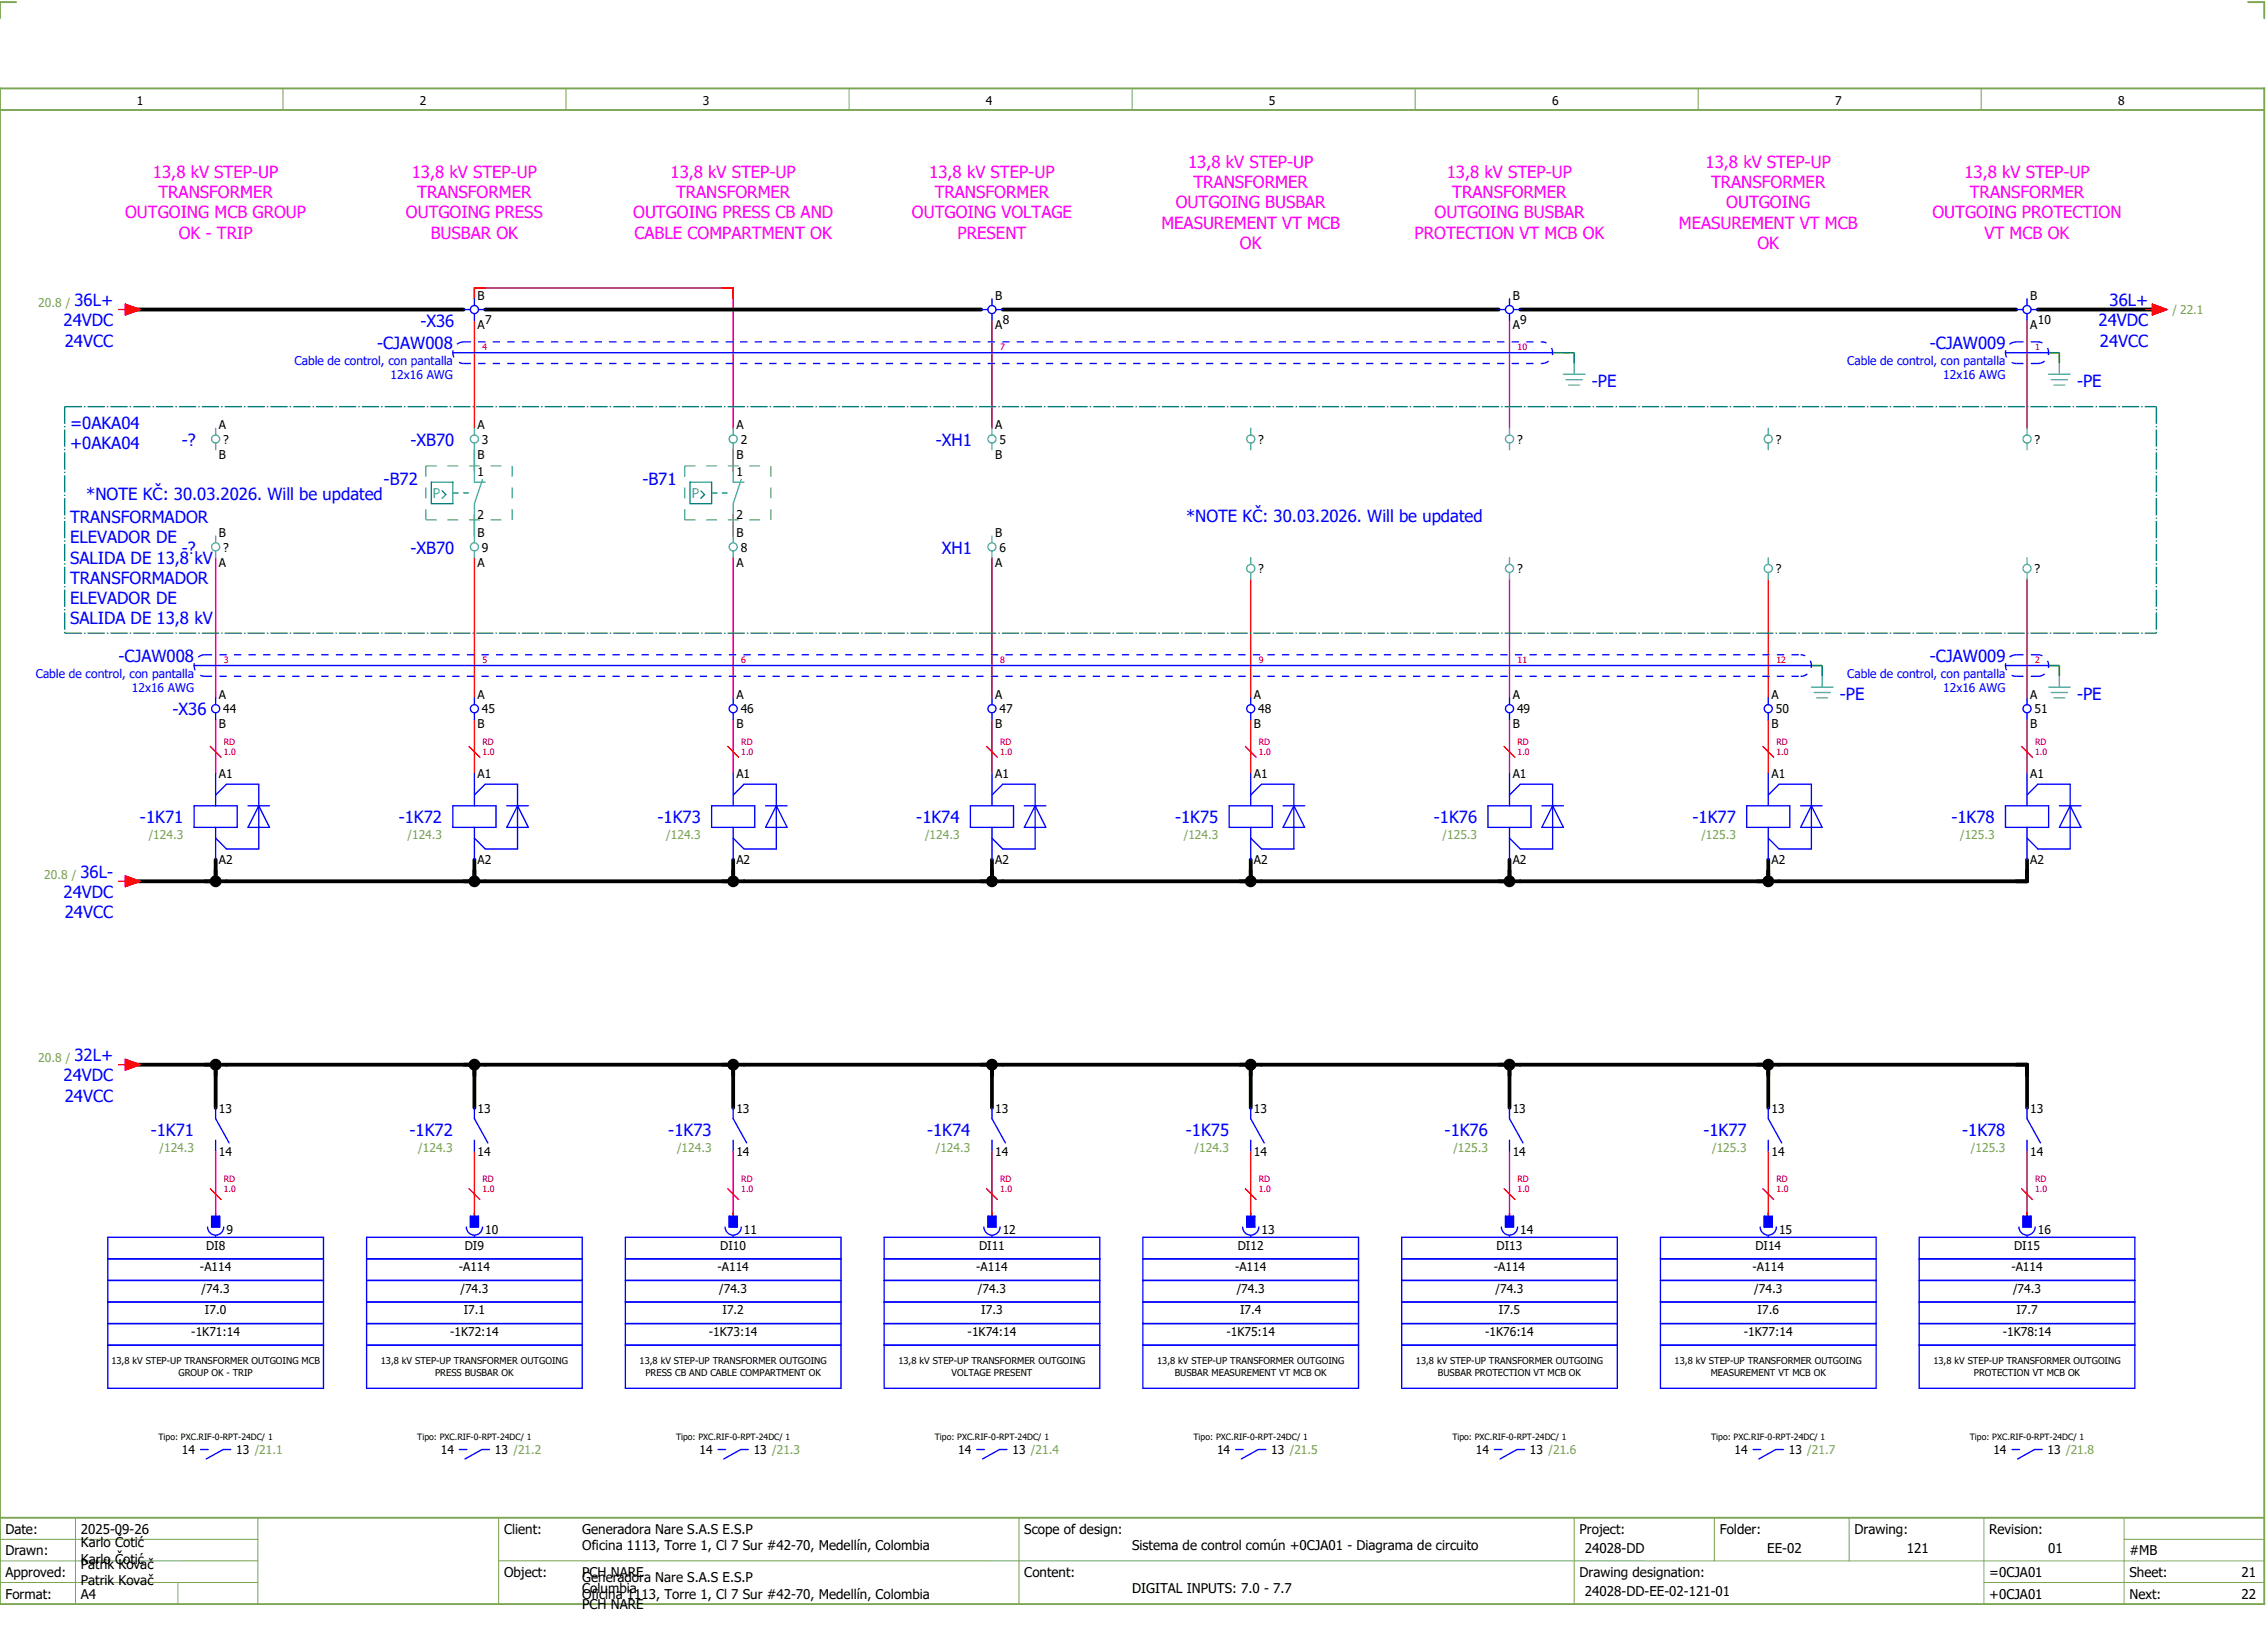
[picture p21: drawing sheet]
<svg xmlns="http://www.w3.org/2000/svg" width="421mm" height="301mm" viewBox="0 0 421 301" stroke-linecap="round" stroke-linejoin="round" font-family="sans-serif">
<defs><g id="words">
<g font-size="3.1" fill="#f0f">
<text x="28.4" y="33">13,8 kV STEP-UP</text>
<text x="76.4" y="33">13,8 kV STEP-UP</text>
<text x="124.4" y="33">13,8 kV STEP-UP</text>
<text x="172.4" y="33">13,8 kV STEP-UP</text>
<text x="220.4" y="31.1">13,8 kV STEP-UP</text>
<text x="221.4" y="34.9">TRANSFORMER</text>
<text x="268.4" y="33">13,8 kV STEP-UP</text>
<text x="316.4" y="31.1">13,8 kV STEP-UP</text>
<text x="317.4" y="34.9">TRANSFORMER</text>
<text x="364.4" y="33">13,8 kV STEP-UP</text>
<text x="23.2" y="40.5">OUTGOING MCB GROUP</text>
<text x="29.4" y="36.8">TRANSFORMER</text>
<text x="75.3" y="40.5">OUTGOING PRESS</text>
<text x="77.4" y="36.8">TRANSFORMER</text>
<text x="117.4" y="40.5">OUTGOING PRESS CB AND</text>
<text x="125.4" y="36.8">TRANSFORMER</text>
<text x="169.2" y="40.5">OUTGOING VOLTAGE</text>
<text x="173.4" y="36.8">TRANSFORMER</text>
<text x="218.1" y="38.6">OUTGOING BUSBAR</text>
<text x="266.1" y="40.5">OUTGOING BUSBAR</text>
<text x="269.4" y="36.8">TRANSFORMER</text>
<text x="320.2" y="38.6">OUTGOING</text>
<text x="358.5" y="40.5">OUTGOING PROTECTION</text>
<text x="365.4" y="36.8">TRANSFORMER</text>
<text x="33.1" y="44.3">OK - TRIP</text>
<text x="79.9" y="44.3">BUSBAR OK</text>
<text x="117.7" y="44.3">CABLE COMPARTMENT OK</text>
<text x="177.6" y="44.3">PRESENT</text>
<text x="215.4" y="42.4">MEASUREMENT VT MCB</text>
<text x="230" y="46.1">OK</text>
<text x="262.4" y="44.3">PROTECTION VT MCB OK</text>
<text x="311.4" y="42.4">MEASUREMENT VT MCB</text>
<text x="326" y="46.1">OK</text>
<text x="368.1" y="44.3">VT MCB OK</text>
</g>
<g font-size="3.1" fill="#00f">
<text x="13.8" y="56.8">36L+</text>
<text x="391.3" y="56.8">36L+</text>
<text x="11.8" y="60.5">24VDC</text>
<text x="12" y="64.3">24VCC</text>
<text x="70" y="64.8">-CJAW008</text>
<text x="78" y="60.7">-X36</text>
<text x="358" y="64.8">-CJAW009</text>
<text x="389.3" y="60.5">24VDC</text>
<text x="389.5" y="64.3">24VCC</text>
<text x="295.3" y="71.7">-PE</text>
<text x="385.3" y="71.7">-PE</text>
<text x="13" y="79.5">=0AKA04</text>
<text x="13" y="83.3">+0AKA04</text>
<text x="33.7" y="82.6">-?</text>
<text x="76.1" y="82.6">-XB70</text>
<text x="173.6" y="82.6">-XH1</text>
<text x="16" y="92.8">*NOTE KČ: 30.03.2026. Will be updated</text>
<text x="71.2" y="90">-B72</text>
<text x="119.2" y="90">-B71</text>
<text x="13" y="97">TRANSFORMADOR</text>
<text x="13" y="100.8">ELEVADOR DE</text>
<text x="220" y="96.8">*NOTE KČ: 30.03.2026. Will be updated</text>
<text x="13" y="104.5">SALIDA DE 13,8 kV</text>
<text x="33.7" y="102.6">-?</text>
<text x="76.1" y="102.6">-XB70</text>
<text x="174.7" y="102.6">XH1</text>
<text x="13" y="108.3">TRANSFORMADOR</text>
<text x="13" y="112">ELEVADOR DE</text>
<text x="13" y="115.8">SALIDA DE 13,8 kV</text>
<text x="22" y="122.8">-CJAW008</text>
<text x="358" y="122.8">-CJAW009</text>
<text x="341.3" y="129.7">-PE</text>
<text x="385.3" y="129.7">-PE</text>
<text x="32" y="132.6">-X36</text>
<text x="26" y="152.6">-1K71</text>
<text x="74" y="152.6">-1K72</text>
<text x="122" y="152.6">-1K73</text>
<text x="170" y="152.6">-1K74</text>
<text x="218" y="152.6">-1K75</text>
<text x="266" y="152.6">-1K76</text>
<text x="314" y="152.6">-1K77</text>
<text x="362" y="152.6">-1K78</text>
<text x="11.8" y="166.5">24VDC</text>
<text x="14.9" y="162.8">36L-</text>
<text x="12" y="170.3">24VCC</text>
<text x="13.8" y="196.8">32L+</text>
<text x="11.8" y="200.5">24VDC</text>
<text x="12" y="204.3">24VCC</text>
<text x="28" y="210.6">-1K71</text>
<text x="76" y="210.6">-1K72</text>
<text x="124" y="210.6">-1K73</text>
<text x="172" y="210.6">-1K74</text>
<text x="220" y="210.6">-1K75</text>
<text x="268" y="210.6">-1K76</text>
<text x="316" y="210.6">-1K77</text>
<text x="364" y="210.6">-1K78</text>
</g>
<g font-size="2.5" fill="#52a5a5">
<text x="80.3" y="92.4">P</text>
<text x="128.3" y="92.4">P</text>
</g>
<g font-size="2.5">
<text x="1" y="284.4">Date:</text>
<text x="15" y="286.9">Karlo Čotić</text>
<text x="15" y="284.4">2025-09-26</text>
<text x="93.5" y="284.4">Client:</text>
<text x="108" y="284.4">Generadora Nare S.A.S E.S.P</text>
<text x="108" y="287.4">Oficina 1113, Torre 1, Cl 7 Sur #42-70, Medellín, Colombia</text>
<text x="190" y="284.4">Scope of design:</text>
<text x="210" y="287.4">Sistema de control común +0CJA01 - Diagrama de circuito</text>
<text x="293" y="284.4">Project:</text>
<text x="294" y="287.9">24028-DD</text>
<text x="319" y="284.4">Folder:</text>
<text x="327.8" y="287.9">EE-02</text>
<text x="344" y="284.4">Drawing:</text>
<text x="353.7" y="287.9">121</text>
<text x="369" y="284.4">Revision:</text>
<text x="379.9" y="287.9">01</text>
<text x="1" y="288.4">Drawn:</text>
<text x="1" y="292.4">Approved:</text>
<text x="15" y="289.9">Karlo Čotić</text>
<text x="15" y="290.9">Patrik Kovač</text>
<text x="15" y="293.9">Patrik Kovač</text>
<text x="93.5" y="292.4">Object:</text>
<text x="108" y="293.4">Generadora Nare S.A.S E.S.P</text>
<text x="108" y="292.4">PCH NARE</text>
<text x="190" y="292.4">Content:</text>
<text x="293" y="292.4">Drawing designation:</text>
<text x="369" y="292.4">=0CJA01</text>
<text x="395" y="292.4">Sheet:</text>
<text x="395" y="288.4">#MB</text>
<text x="415.8" y="292.4">21</text>
<text x="1" y="296.4">Format:</text>
<text x="15" y="296.4">A4</text>
<text x="108" y="296.4">Oficina 1113, Torre 1, Cl 7 Sur #42-70, Medellín, Colombia</text>
<text x="108" y="295.4">Columbia</text>
<text x="108" y="298.4">PCH NARE</text>
<text x="210" y="295.4">DIGITAL INPUTS: 7.0 - 7.7</text>
<text x="294" y="295.9">24028-DD-EE-02-121-01</text>
<text x="369" y="296.4">+0CJA01</text>
<text x="395" y="296.4">Next:</text>
<text x="415.8" y="296.4">22</text>
</g>
<g font-size="2.2">
<text x="25.4" y="19.4">1</text>
<text x="77.9" y="19.4">2</text>
<text x="130.4" y="19.4">3</text>
<text x="182.9" y="19.4">4</text>
<text x="235.4" y="19.4">5</text>
<text x="287.9" y="19.4">6</text>
<text x="340.4" y="19.4">7</text>
<text x="392.9" y="19.4">8</text>
<text x="88.6" y="55.5">B</text>
<text x="184.6" y="55.5">B</text>
<text x="280.6" y="55.5">B</text>
<text x="376.6" y="55.5">B</text>
<text x="88.6" y="61">A</text>
<text x="90" y="60">7</text>
<text x="184.6" y="61">A</text>
<text x="186" y="60">8</text>
<text x="280.6" y="61">A</text>
<text x="282" y="60">9</text>
<text x="376.6" y="61">A</text>
<text x="378" y="60">10</text>
<text x="40.6" y="79.5">A</text>
<text x="41.4" y="82.3">?</text>
<text x="88.6" y="79.5">A</text>
<text x="89.4" y="82.3">3</text>
<text x="136.6" y="79.5">A</text>
<text x="137.4" y="82.3">2</text>
<text x="184.6" y="79.5">A</text>
<text x="185.4" y="82.3">5</text>
<text x="233.4" y="82.3">?</text>
<text x="281.4" y="82.3">?</text>
<text x="329.4" y="82.3">?</text>
<text x="377.4" y="82.3">?</text>
<text x="40.6" y="85">B</text>
<text x="88.6" y="85">B</text>
<text x="88.6" y="88.3">1</text>
<text x="136.6" y="85">B</text>
<text x="136.6" y="88.3">1</text>
<text x="184.6" y="85">B</text>
<text x="40.6" y="99.5">B</text>
<text x="88.6" y="99.5">B</text>
<text x="88.6" y="96.2">2</text>
<text x="136.6" y="99.5">B</text>
<text x="136.6" y="96.2">2</text>
<text x="184.6" y="99.5">B</text>
<text x="40.6" y="105">A</text>
<text x="41.4" y="102.3">?</text>
<text x="88.6" y="105">A</text>
<text x="89.4" y="102.3">9</text>
<text x="136.6" y="105">A</text>
<text x="137.4" y="102.3">8</text>
<text x="184.6" y="105">A</text>
<text x="185.4" y="102.3">6</text>
<text x="233.4" y="106.3">?</text>
<text x="281.4" y="106.3">?</text>
<text x="329.4" y="106.3">?</text>
<text x="377.4" y="106.3">?</text>
<text x="40.6" y="129.5">A</text>
<text x="88.6" y="129.5">A</text>
<text x="136.6" y="129.5">A</text>
<text x="184.6" y="129.5">A</text>
<text x="232.6" y="129.5">A</text>
<text x="280.6" y="129.5">A</text>
<text x="328.6" y="129.5">A</text>
<text x="376.6" y="129.5">A</text>
<text x="40.6" y="135">B</text>
<text x="41.4" y="132.3">44</text>
<text x="88.6" y="135">B</text>
<text x="89.4" y="132.3">45</text>
<text x="136.6" y="135">B</text>
<text x="137.4" y="132.3">46</text>
<text x="184.6" y="135">B</text>
<text x="185.4" y="132.3">47</text>
<text x="232.6" y="135">B</text>
<text x="233.4" y="132.3">48</text>
<text x="280.6" y="135">B</text>
<text x="281.4" y="132.3">49</text>
<text x="328.6" y="135">B</text>
<text x="329.4" y="132.3">50</text>
<text x="376.6" y="135">B</text>
<text x="377.4" y="132.3">51</text>
<text x="40.6" y="144.3">A1</text>
<text x="88.6" y="144.3">A1</text>
<text x="136.6" y="144.3">A1</text>
<text x="184.6" y="144.3">A1</text>
<text x="232.6" y="144.3">A1</text>
<text x="280.6" y="144.3">A1</text>
<text x="328.6" y="144.3">A1</text>
<text x="376.6" y="144.3">A1</text>
<text x="40.6" y="160.2">A2</text>
<text x="88.6" y="160.2">A2</text>
<text x="136.6" y="160.2">A2</text>
<text x="184.6" y="160.2">A2</text>
<text x="232.6" y="160.2">A2</text>
<text x="280.6" y="160.2">A2</text>
<text x="328.6" y="160.2">A2</text>
<text x="376.6" y="160.2">A2</text>
<text x="40.6" y="206.3">13</text>
<text x="88.6" y="206.3">13</text>
<text x="136.6" y="206.3">13</text>
<text x="184.6" y="206.3">13</text>
<text x="232.6" y="206.3">13</text>
<text x="280.6" y="206.3">13</text>
<text x="328.6" y="206.3">13</text>
<text x="376.6" y="206.3">13</text>
<text x="40.6" y="214.2">14</text>
<text x="88.6" y="214.2">14</text>
<text x="136.6" y="214.2">14</text>
<text x="184.6" y="214.2">14</text>
<text x="232.6" y="214.2">14</text>
<text x="280.6" y="214.2">14</text>
<text x="328.6" y="214.2">14</text>
<text x="376.6" y="214.2">14</text>
<text x="38.2" y="231.8">DI8</text>
<text x="42" y="228.7">9</text>
<text x="86.2" y="231.8">DI9</text>
<text x="90" y="228.7">10</text>
<text x="133.6" y="231.8">DI10</text>
<text x="138" y="228.7">11</text>
<text x="181.6" y="231.8">DI11</text>
<text x="186" y="228.7">12</text>
<text x="229.6" y="231.8">DI12</text>
<text x="234" y="228.7">13</text>
<text x="277.6" y="231.8">DI13</text>
<text x="282" y="228.7">14</text>
<text x="325.6" y="231.8">DI14</text>
<text x="330" y="228.7">15</text>
<text x="373.6" y="231.8">DI15</text>
<text x="378" y="228.7">16</text>
<text x="37.1" y="235.6">-A114</text>
<text x="37.4" y="239.6">/74.3</text>
<text x="85.1" y="235.6">-A114</text>
<text x="85.4" y="239.6">/74.3</text>
<text x="133.1" y="235.6">-A114</text>
<text x="133.4" y="239.6">/74.3</text>
<text x="181.1" y="235.6">-A114</text>
<text x="181.4" y="239.6">/74.3</text>
<text x="229.1" y="235.6">-A114</text>
<text x="229.4" y="239.6">/74.3</text>
<text x="277.1" y="235.6">-A114</text>
<text x="277.4" y="239.6">/74.3</text>
<text x="325.1" y="235.6">-A114</text>
<text x="325.4" y="239.6">/74.3</text>
<text x="373.1" y="235.6">-A114</text>
<text x="373.4" y="239.6">/74.3</text>
<text x="38" y="243.6">I7.0</text>
<text x="86" y="243.6">I7.1</text>
<text x="134" y="243.6">I7.2</text>
<text x="182" y="243.6">I7.3</text>
<text x="230" y="243.6">I7.4</text>
<text x="278" y="243.6">I7.5</text>
<text x="326" y="243.6">I7.6</text>
<text x="374" y="243.6">I7.7</text>
<text x="35.5" y="247.6">-1K71:14</text>
<text x="83.5" y="247.6">-1K72:14</text>
<text x="131.5" y="247.6">-1K73:14</text>
<text x="179.5" y="247.6">-1K74:14</text>
<text x="227.5" y="247.6">-1K75:14</text>
<text x="275.5" y="247.6">-1K76:14</text>
<text x="323.5" y="247.6">-1K77:14</text>
<text x="371.5" y="247.6">-1K78:14</text>
<text x="33.8" y="269.6">14</text>
<text x="43.8" y="269.6">13 /21.1</text>
<text x="81.8" y="269.6">14</text>
<text x="91.8" y="269.6">13 /21.2</text>
<text x="129.8" y="269.6">14</text>
<text x="139.8" y="269.6">13 /21.3</text>
<text x="177.8" y="269.6">14</text>
<text x="187.8" y="269.6">13 /21.4</text>
<text x="225.8" y="269.6">14</text>
<text x="235.8" y="269.6">13 /21.5</text>
<text x="273.8" y="269.6">14</text>
<text x="283.8" y="269.6">13 /21.6</text>
<text x="321.8" y="269.6">14</text>
<text x="331.8" y="269.6">13 /21.7</text>
<text x="369.8" y="269.6">14</text>
<text x="379.8" y="269.6">13 /21.8</text>
</g>
<g font-size="2.2" fill="#7ca552">
<text x="7.1" y="56.9">20.8 /</text>
<text x="403" y="58.3">/ 22.1</text>
<text x="27.6" y="155.5">/124.3</text>
<text x="75.6" y="155.5">/124.3</text>
<text x="123.6" y="155.5">/124.3</text>
<text x="171.6" y="155.5">/124.3</text>
<text x="219.6" y="155.5">/124.3</text>
<text x="267.6" y="155.5">/125.3</text>
<text x="315.6" y="155.5">/125.3</text>
<text x="363.6" y="155.5">/125.3</text>
<text x="8.2" y="162.9">20.8 /</text>
<text x="7.1" y="196.9">20.8 /</text>
<text x="29.6" y="213.5">/124.3</text>
<text x="77.6" y="213.5">/124.3</text>
<text x="125.6" y="213.5">/124.3</text>
<text x="173.6" y="213.5">/124.3</text>
<text x="221.6" y="213.5">/124.3</text>
<text x="269.6" y="213.5">/125.3</text>
<text x="317.6" y="213.5">/125.3</text>
<text x="365.6" y="213.5">/125.3</text>
</g>
<g font-size="2.2" fill="#00f">
<text x="54.6" y="67.6">Cable de control, con pantalla</text>
<text x="72.5" y="70.3">12x16 AWG</text>
<text x="342.6" y="67.6">Cable de control, con pantalla</text>
<text x="360.5" y="70.3">12x16 AWG</text>
<text x="6.6" y="125.6">Cable de control, con pantalla</text>
<text x="342.6" y="125.6">Cable de control, con pantalla</text>
<text x="24.5" y="128.3">12x16 AWG</text>
<text x="360.5" y="128.3">12x16 AWG</text>
</g>
<g font-size="1.7">
<text x="20.7" y="252.9">13,8 kV STEP-UP TRANSFORMER OUTGOING MCB</text>
<text x="33.1" y="255">GROUP OK - TRIP</text>
<text x="70.6" y="252.9">13,8 kV STEP-UP TRANSFORMER OUTGOING</text>
<text x="80.7" y="255">PRESS BUSBAR OK</text>
<text x="118.6" y="252.9">13,8 kV STEP-UP TRANSFORMER OUTGOING</text>
<text x="119.7" y="255">PRESS CB AND CABLE COMPARTMENT OK</text>
<text x="166.6" y="252.9">13,8 kV STEP-UP TRANSFORMER OUTGOING</text>
<text x="176.5" y="255">VOLTAGE PRESENT</text>
<text x="214.6" y="252.9">13,8 kV STEP-UP TRANSFORMER OUTGOING</text>
<text x="217.9" y="255">BUSBAR MEASUREMENT VT MCB OK</text>
<text x="262.6" y="252.9">13,8 kV STEP-UP TRANSFORMER OUTGOING</text>
<text x="266.7" y="255">BUSBAR PROTECTION VT MCB OK</text>
<text x="310.6" y="252.9">13,8 kV STEP-UP TRANSFORMER OUTGOING</text>
<text x="317.3" y="255">MEASUREMENT VT MCB OK</text>
<text x="358.6" y="252.9">13,8 kV STEP-UP TRANSFORMER OUTGOING</text>
<text x="366.1" y="255">PROTECTION VT MCB OK</text>
</g>
<g font-size="1.6" fill="#f00">
<text x="89.5" y="64.9">4</text>
<text x="185.5" y="64.9">7</text>
<text x="281.5" y="64.9">10</text>
<text x="377.5" y="64.9">1</text>
<text x="41.5" y="122.9">3</text>
<text x="89.5" y="122.9">5</text>
<text x="137.5" y="122.9">6</text>
<text x="185.5" y="122.9">8</text>
<text x="233.5" y="122.9">9</text>
<text x="281.5" y="122.9">11</text>
<text x="329.5" y="122.9">12</text>
<text x="377.5" y="122.9">2</text>
<text x="41.5" y="140">1.0</text>
<text x="41.5" y="138.1">RD</text>
<text x="89.5" y="140">1.0</text>
<text x="89.5" y="138.1">RD</text>
<text x="137.5" y="140">1.0</text>
<text x="137.5" y="138.1">RD</text>
<text x="185.5" y="140">1.0</text>
<text x="185.5" y="138.1">RD</text>
<text x="233.5" y="140">1.0</text>
<text x="233.5" y="138.1">RD</text>
<text x="281.5" y="140">1.0</text>
<text x="281.5" y="138.1">RD</text>
<text x="329.5" y="140">1.0</text>
<text x="329.5" y="138.1">RD</text>
<text x="377.5" y="140">1.0</text>
<text x="377.5" y="138.1">RD</text>
<text x="41.5" y="221.1">1.0</text>
<text x="41.5" y="219.1">RD</text>
<text x="89.5" y="221.1">1.0</text>
<text x="89.5" y="219.1">RD</text>
<text x="137.5" y="221.1">1.0</text>
<text x="137.5" y="219.1">RD</text>
<text x="185.5" y="221.1">1.0</text>
<text x="185.5" y="219.1">RD</text>
<text x="233.5" y="221.1">1.0</text>
<text x="233.5" y="219.1">RD</text>
<text x="281.5" y="221.1">1.0</text>
<text x="281.5" y="219.1">RD</text>
<text x="329.5" y="221.1">1.0</text>
<text x="329.5" y="219.1">RD</text>
<text x="377.5" y="221.1">1.0</text>
<text x="377.5" y="219.1">RD</text>
</g>
<g font-size="1.6">
<text x="29.4" y="267.1">Tipo: PXC.RIF-0-RPT-24DC/ 1</text>
<text x="77.4" y="267.1">Tipo: PXC.RIF-0-RPT-24DC/ 1</text>
<text x="125.4" y="267.1">Tipo: PXC.RIF-0-RPT-24DC/ 1</text>
<text x="173.4" y="267.1">Tipo: PXC.RIF-0-RPT-24DC/ 1</text>
<text x="221.4" y="267.1">Tipo: PXC.RIF-0-RPT-24DC/ 1</text>
<text x="269.4" y="267.1">Tipo: PXC.RIF-0-RPT-24DC/ 1</text>
<text x="317.4" y="267.1">Tipo: PXC.RIF-0-RPT-24DC/ 1</text>
<text x="365.4" y="267.1">Tipo: PXC.RIF-0-RPT-24DC/ 1</text>
</g>
</g></defs>
<path d="M0 16.4h420v281h-420zM3 .4h-3v3M417 .4h3v3M0 20.4h420M0 281.4h420" fill="none" stroke="#7ca552" stroke-width=".35"/>
<g fill="none" stroke="#7ca552" stroke-width=".19">
<path d="M52.5 16.4v4M105 16.4v4M157.5 16.4v4M210 16.4v4M262.5 16.4v4M315 16.4v4M367.5 16.4v4M0 285.4h47.8M0 293.4h47.8M14 281.4v16M33 293.4v4M47.8 281.4v16"/>
<path d="M47.8 289.4h-47.8M92.5 281.4v16M92.5 289.4h327.5M189 281.4v16M292 281.4v15.8M318 281.4v8M343 281.4v8M368 281.4v15.8M368 293.4h52M394 285.4h26M394 281.4v15.8"/>
</g>
<g fill="none" stroke="#000" stroke-width=".7">
<path d="M24 57.4h62M90 57.4h92M186 57.4h92M282 57.4h92M378 57.4h22M40 159.4v4M88 159.4v4M136 159.4v4M184 159.4v4M232 159.4v4M280 159.4v4M328 159.4v4"/>
<path d="M376 159.4v4h-352M24 197.4h352v8M40 197.4v8M88 197.4v8M136 197.4v8M184 197.4v8M232 197.4v8M280 197.4v8M328 197.4v8"/>
</g>
<path d="M288 65.4h4M290 65.4h2M292 65.4v2M380 65.4h2M382 65.4v2M336 123.4h2M338 123.4v2M380 123.4h2M382 123.4v2" fill="none" stroke="#00be00" stroke-width=".25" stroke-dasharray="3.2 .4 .3 .4" stroke-linecap="butt"/>
<g fill="none" stroke="#f00" stroke-width=".25">
<path d="M22 57.4h1.2M23.2 56.4l2.8 1-2.8 1zM88 55.4v-2h48v26M88 59.4v20M184 59.4v20M280 59.4v20M376 59.4v20M398 57.4h1.2M399.2 56.4l2.8 1-2.8 1zM88 83.4v4M88 95.4v4M136 83.4v4"/>
<path d="M136 95.4v4M40 103.4v26M88 103.4v26M136 103.4v26M184 103.4v26M232 107.4v22M280 107.4v22M328 107.4v22M376 107.4v22M39 138.4l2 2M40 133.4v10M87 138.4l2 2"/>
<path d="M88 133.4v10M135 138.4l2 2M136 133.4v10M183 138.4l2 2M184 133.4v10M231 138.4l2 2M232 133.4v10M279 138.4l2 2M280 133.4v10M327 138.4l2 2M328 133.4v10M375 138.4l2 2"/>
<path d="M376 133.4v10M22 163.4h1.2M23.2 162.4l2.8 1-2.8 1zM22 197.4h1.2M23.2 196.4l2.8 1-2.8 1zM40 213.4v12M88 213.4v12M136 213.4v12M184 213.4v12M232 213.4v12M280 213.4v12M328 213.4v12"/>
<path d="M376 213.4v12M39 220.4l2 2M87 220.4l2 2M135 220.4l2 2M183 220.4l2 2M231 220.4l2 2M279 220.4l2 2M327 220.4l2 2M375 220.4l2 2"/>
</g>
<g fill="#000">
<circle cx="40" cy="163.4" r="1.1"/>
<circle cx="88" cy="163.4" r="1.1"/>
<circle cx="136" cy="163.4" r="1.1"/>
<circle cx="184" cy="163.4" r="1.1"/>
<circle cx="232" cy="163.4" r="1.1"/>
<circle cx="280" cy="163.4" r="1.1"/>
<circle cx="328" cy="163.4" r="1.1"/>
<circle cx="40" cy="197.4" r="1.1"/>
<circle cx="88" cy="197.4" r="1.1"/>
<circle cx="136" cy="197.4" r="1.1"/>
<circle cx="184" cy="197.4" r="1.1"/>
<circle cx="232" cy="197.4" r="1.1"/>
<circle cx="280" cy="197.4" r="1.1"/>
<circle cx="328" cy="197.4" r="1.1"/>
</g>
<path d="M80 89.4h4v4h-4zM82 91l.7 .7-.7 .7M84 91.4h1M86 91.4h.9M128 89.4h4v4h-4zM130 91l.7 .7-.7 .7M132 91.4h1M134 91.4h.9" fill="none" stroke="#00a5a5" stroke-width=".25"/>
<g fill="none" stroke="#52a5a5" stroke-width=".25">
<path d="M40 79.4v1.2M88 79.4v1.2M136 79.4v1.2M184 79.4v1.2M232 79.4v1.2M280 79.4v1.2M290 69.4h4M290.5 70.4h3M291 71.4h2M292 67.4v2M328 79.4v1.2M376 79.4v1.2"/>
<path d="M380 69.4h4M380.5 70.4h3M381 71.4h2M382 67.4v2M40 82.1v1.3M40 99.4v1.2M88 82.1v7.3h2M89.5 88.9l-1.5 4.5v7.2M136 82.1v7.3h2M137.5 88.9l-1.5 4.5v7.2M184 82.1v1.3M184 99.4v1.2"/>
<path d="M232 82.1v1.3M280 82.1v1.3M328 82.1v1.3M376 82.1v1.3M40 102.1v1.3M88 102.1v1.3M136 102.1v1.3M184 102.1v1.3M232 103.4v1.2M232 106.1v1.3M280 103.4v1.2M280 106.1v1.3"/>
<path d="M328 103.4v1.2M328 106.1v1.3M376 103.4v1.2M376 106.1v1.3M336 127.4h4M336.5 128.4h3M337 129.4h2M338 125.4v2M380 127.4h4M380.5 128.4h3M381 129.4h2M382 125.4v2"/>
<circle cx="40" cy="81.4" r=".75"/>
<circle cx="88" cy="81.4" r=".75"/>
<circle cx="136" cy="81.4" r=".75"/>
<circle cx="184" cy="81.4" r=".75"/>
<circle cx="232" cy="81.4" r=".75"/>
<circle cx="280" cy="81.4" r=".75"/>
<circle cx="328" cy="81.4" r=".75"/>
<circle cx="376" cy="81.4" r=".75"/>
<circle cx="40" cy="101.4" r=".75"/>
<circle cx="88" cy="101.4" r=".75"/>
<circle cx="136" cy="101.4" r=".75"/>
<circle cx="184" cy="101.4" r=".75"/>
<circle cx="232" cy="105.4" r=".75"/>
<circle cx="280" cy="105.4" r=".75"/>
<circle cx="328" cy="105.4" r=".75"/>
<circle cx="376" cy="105.4" r=".75"/>
</g>
<g fill="none" stroke="#00f" stroke-width=".25">
<path d="M86 57.4h1.3M88 55.4v1.2M88 58.1v1.3M88.8 57.4h1.2M182 57.4h1.3M184 55.4v1.2M184 58.1v1.3M184.8 57.4h1.2M278 57.4h1.3M280 55.4v1.2M280 58.1v1.3M280.8 57.4h1.2"/>
<path d="M374 57.4h1.2M376 55.4v1.2M376 58.1v1.3M376.7 57.4h1.3M84 65.4h204M372 65.4h8M36 123.4h300M40 129.4v1.2M40 132.1v1.3M88 129.4v1.2M88 132.1v1.3M136 129.4v1.2"/>
<path d="M136 132.1v1.3M184 129.4v1.2M184 132.1v1.3M232 129.4v1.2M232 132.1v1.3M280 129.4v1.2M280 132.1v1.3M328 129.4v1.2M328 132.1v1.3M372 123.4h8M376 129.4v1.2M376 132.1v1.3"/>
<path d="M36 149.4h8v4h-8zM40 143.4v6M40 153.4v6M40 147.4l2-2h6v12h-6l-2-2M46 149.4h4M48 149.4h.1M48 149.4l2 4h-4zM84 149.4h8v4h-8zM88 147.4l2-2h6v12h-6l-2-2M88 143.4v6M88 153.4v6M94 149.4h4"/>
<path d="M96 149.4h.1M96 149.4l2 4h-4zM132 149.4h8v4h-8zM136 147.4l2-2h6v12h-6l-2-2M136 143.4v6M136 153.4v6M142 149.4h4M144 149.4h.1M144 149.4l2 4h-4zM180 149.4h8v4h-8zM184 147.4l2-2h6v12h-6l-2-2M184 143.4v6"/>
<path d="M184 153.4v6M190 149.4h4M192 149.4h.1M192 149.4l2 4h-4zM228 149.4h8v4h-8zM232 147.4l2-2h6v12h-6l-2-2M232 143.4v6M232 153.4v6M238 149.4h4M240 149.4h.1M240 149.4l2 4h-4zM276 149.4h8v4h-8z"/>
<path d="M280 147.4l2-2h6v12h-6l-2-2M280 143.4v6M280 153.4v6M286 149.4h4M288 149.4h.1M288 149.4l2 4h-4zM324 149.4h8v4h-8zM328 147.4l2-2h6v12h-6l-2-2M328 143.4v6M328 153.4v6M334 149.4h4M336 149.4h.1"/>
<path d="M336 149.4l2 4h-4zM372 149.4h8v4h-8zM376 147.4l2-2h6v12h-6l-2-2M376 143.4v6M376 153.4v6M382 149.4h4M384 149.4h.1M384 149.4l2 4h-4zM40 205.4v2l2.5 4.5M40 211.4v2M88 205.4v2l2.5 4.5M88 211.4v2"/>
<path d="M136 205.4v2l2.5 4.5M136 211.4v2M184 205.4v2l2.5 4.5M184 211.4v2M232 205.4v2l2.5 4.5M232 211.4v2M280 205.4v2l2.5 4.5M280 211.4v2M328 205.4v2l2.5 4.5M328 211.4v2M376 205.4v2l2.5 4.5M376 211.4v2"/>
<path d="M20 237.4h40M20 229.4h40v28h-40zM20 233.4h40M38.5 227.5a1.5 1.5 0 0 0 1.5 1.5 1.5 1.5 0 0 0 1.5-1.5M39.3 225.5h1.5v2h-1.5zM40 229.1v.3M68 237.4h40M68 233.4h40M68 229.4h40v28h-40zM86.5 227.5a1.5 1.5 0 0 0 1.5 1.5 1.5 1.5 0 0 0 1.5-1.5M87.3 225.5h1.5v2h-1.5zM88 229.1v.3"/>
<path d="M116 237.4h40M116 233.4h40M116 229.4h40v28h-40zM134.5 227.5a1.5 1.5 0 0 0 1.5 1.5 1.5 1.5 0 0 0 1.5-1.5M135.3 225.5h1.5v2h-1.5zM136 229.1v.3M164 237.4h40M164 233.4h40M164 229.4h40v28h-40zM182.5 227.5a1.5 1.5 0 0 0 1.5 1.5 1.5 1.5 0 0 0 1.5-1.5M183.3 225.5h1.5v2h-1.5zM184 229.1v.3"/>
<path d="M212 237.4h40M212 233.4h40M212 229.4h40v28h-40zM230.5 227.5a1.5 1.5 0 0 0 1.5 1.5 1.5 1.5 0 0 0 1.5-1.5M231.3 225.5h1.5v2h-1.5zM232 229.1v.3M260 237.4h40M260 233.4h40M260 229.4h40v28h-40zM278.5 227.5a1.5 1.5 0 0 0 1.5 1.5 1.5 1.5 0 0 0 1.5-1.5M279.3 225.5h1.5v2h-1.5zM280 229.1v.3"/>
<path d="M308 237.4h40M308 233.4h40M308 229.4h40v28h-40zM326.5 227.5a1.5 1.5 0 0 0 1.5 1.5 1.5 1.5 0 0 0 1.5-1.5M327.3 225.5h1.5v2h-1.5zM328 229.1v.3M356 237.4h40M356 233.4h40M356 229.4h40v28h-40zM374.5 227.5a1.5 1.5 0 0 0 1.5 1.5 1.5 1.5 0 0 0 1.5-1.5M375.2 225.5h1.5v2h-1.5zM376 229.1v.3"/>
<path d="M20 249.4h40M20 245.4h40M20 241.4h40M68 249.4h40M68 245.4h40M68 241.4h40M116 249.4h40M116 245.4h40M116 241.4h40M164 249.4h40M164 245.4h40M164 241.4h40"/>
<path d="M212 249.4h40M212 245.4h40M212 241.4h40M260 249.4h40M260 245.4h40M260 241.4h40M308 249.4h40M308 245.4h40M308 241.4h40M356 249.4h40M356 245.4h40M356 241.4h40"/>
<path d="M37.2 268.7h1.4M42.8 268.7h-1.4l-3.1 1.8M85.2 268.7h1.4M90.8 268.7h-1.4l-3.1 1.8M133.2 268.7h1.4M138.8 268.7h-1.4l-3.1 1.8M181.2 268.7h1.4M186.8 268.7h-1.4l-3.1 1.8M229.2 268.7h1.4M234.8 268.7h-1.4l-3.1 1.8M277.2 268.7h1.4M282.8 268.7h-1.4l-3.1 1.8"/>
<path d="M325.2 268.7h1.4M330.8 268.7h-1.4l-3.1 1.8M373.2 268.7h1.4M378.8 268.7h-1.4l-3.1 1.8"/>
<circle cx="88" cy="57.4" r=".75"/>
<circle cx="184" cy="57.4" r=".75"/>
<circle cx="280" cy="57.4" r=".75"/>
<circle cx="376" cy="57.4" r=".75"/>
<circle cx="40" cy="131.4" r=".75"/>
<circle cx="88" cy="131.4" r=".75"/>
<circle cx="136" cy="131.4" r=".75"/>
<circle cx="184" cy="131.4" r=".75"/>
<circle cx="232" cy="131.4" r=".75"/>
<circle cx="280" cy="131.4" r=".75"/>
<circle cx="328" cy="131.4" r=".75"/>
<circle cx="376" cy="131.4" r=".75"/>
</g>
<g fill="#00f" stroke="#00f" stroke-width=".19">
<path d="M39.3 225.5h1.5v2h-1.5z"/>
<path d="M87.3 225.5h1.5v2h-1.5z"/>
<path d="M135.3 225.5h1.5v2h-1.5z"/>
<path d="M183.3 225.5h1.5v2h-1.5z"/>
<path d="M231.3 225.5h1.5v2h-1.5z"/>
<path d="M279.3 225.5h1.5v2h-1.5z"/>
<path d="M327.3 225.5h1.5v2h-1.5z"/>
<path d="M375.2 225.5h1.5v2h-1.5z"/>
</g>
<path d="M12 75.4h388M12 75.4v42M400 75.4v42M12 117.4h388" fill="none" stroke="#007f7f" stroke-width=".25" stroke-dasharray="3.2 .4 .3 .4" stroke-linecap="butt"/>
<g fill="none" stroke="#00f" stroke-width=".25" stroke-dasharray="1.4 1.4" stroke-linecap="butt">
<path d="M86 67.4h200M86 63.4h200M86 63.4a2 2 0 0 0-2 2 2 2 0 0 0 2 2M286 67.4a2 2 0 0 0 2-2 2 2 0 0 0-2-2M374 67.4h4M374 63.4h4M374 63.4a2 2 0 0 0-2 2 2 2 0 0 0 2 2M378 67.4a2 2 0 0 0 2-2 2 2 0 0 0-2-2M38 125.4h296M38 121.4h296M38 121.4a2 2 0 0 0-2 2 2 2 0 0 0 2 2M334 125.4a2 2 0 0 0 2-2 2 2 0 0 0-2-2"/>
<path d="M374 125.4h4M374 121.4h4M374 121.4a2 2 0 0 0-2 2 2 2 0 0 0 2 2M378 125.4a2 2 0 0 0 2-2 2 2 0 0 0-2-2"/>
</g>
<path d="M79 96.4h16M79 86.4h16M79 86.4v10M95 86.4v10M127 96.4h16M127 86.4h16M127 86.4v10M143 86.4v10" fill="none" stroke="#52a5a5" stroke-width=".25" stroke-dasharray="2 2" stroke-linecap="butt"/>
<g fill="#f00" stroke="#f00" stroke-width=".19">
<path d="M23.2 56.4l2.8 1-2.8 1z"/>
<path d="M399.2 56.4l2.8 1-2.8 1z"/>
<path d="M23.2 196.4l2.8 1-2.8 1z"/>
<path d="M23.2 162.4l2.8 1-2.8 1z"/>
</g>
<use href="#words"/>
</svg>
